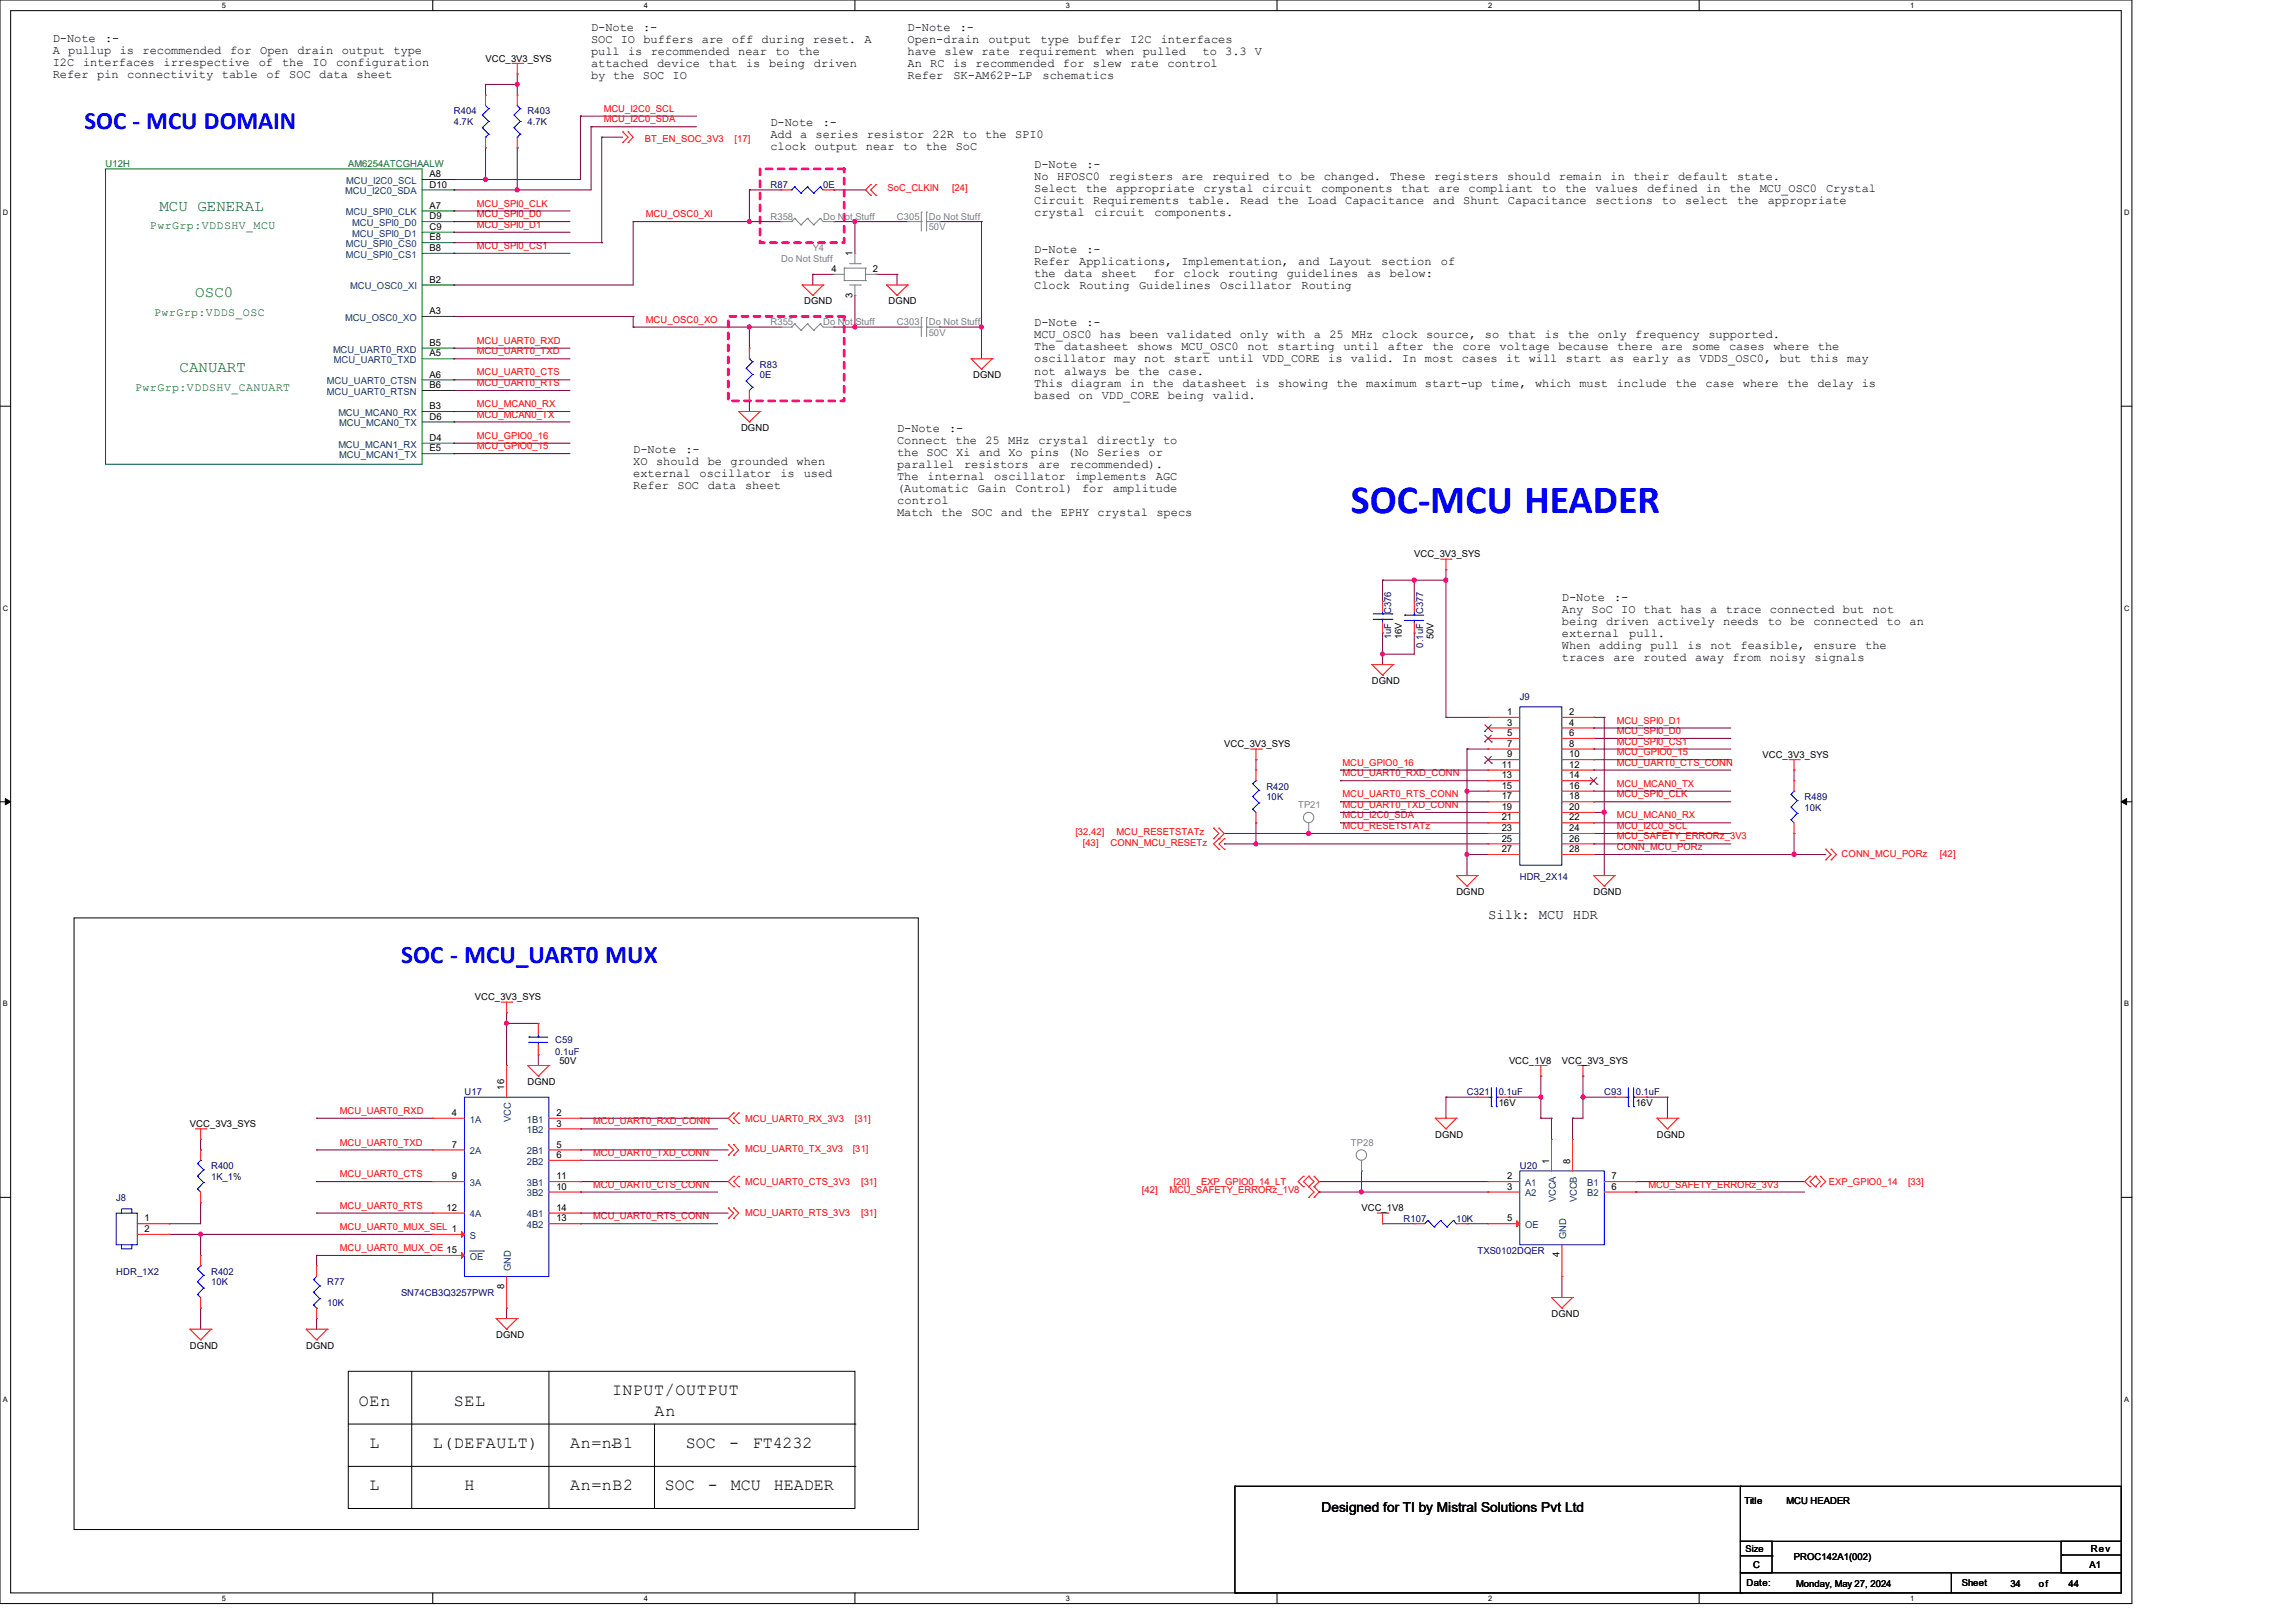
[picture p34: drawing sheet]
<svg xmlns="http://www.w3.org/2000/svg" width="420mm" height="297mm" viewBox="0 0 420 297" stroke-linecap="round" stroke-linejoin="round" font-family="sans-serif">
<defs><g id="words">
<text font-size="7.3" fill="#00f" x="247.1" y="93.9">SOC-MCU HEADER</text>
<g font-size="4.6" fill="#00f">
<text x="15.5" y="23.7">SOC - MCU DOMAIN</text>
<text x="73.4" y="176.2">SOC - MCU_UART0 MUX</text>
</g>
<g font-size="3">
<text x="65.7" y="257.3">OEn</text>
<text x="83" y="257.3">SEL</text>
<text x="112" y="255.3">INPUT/OUTPUT</text>
<text x="119.7" y="259.2">An</text>
<text x="67.6" y="265">L</text>
<text x="79.2" y="265">L(DEFAULT)</text>
<text x="104.3" y="265">An=nB1</text>
<text x="125.5" y="265">SOC</text>
<text x="133.4" y="265">-</text>
<text x="137.7" y="265">FT4232</text>
<text x="67.6" y="272.7">L</text>
<text x="85" y="272.7">H</text>
<text x="104.3" y="272.7">An=nB2</text>
<text x="121.6" y="272.7">SOC</text>
<text x="129.5" y="272.7">-</text>
<text x="133.7" y="272.7">MCU</text>
<text x="141.6" y="272.7">HEADER</text>
</g>
<g font-size="2.9" fill="#008000">
<text x="29.2" y="38.6">MCU GENERAL</text>
<text x="35.7" y="54.4">OSC0</text>
<text x="32.9" y="68.1">CANUART</text>
</g>
<g font-size="2.5">
<text x="272.2" y="168.1">Silk: MCU HDR</text>
<text x="241.7" y="276.8">Designed for TI by Mistral Solutions Pvt Ltd</text>
</g>
<g font-size="2.2">
<text x="108.1" y="5.7">D-Note</text>
<text x="117.7" y="5.7">:-</text>
<text x="166" y="5.7">D-Note</text>
<text x="175.6" y="5.7">:-</text>
<text x="9.7" y="7.6">D-Note</text>
<text x="9.7" y="9.8">A pullup is</text>
<text x="19.2" y="7.6">:-</text>
<text x="26.1" y="9.8">recommended</text>
<text x="42.1" y="9.8">for</text>
<text x="47.6" y="9.8">Open</text>
<text x="54.4" y="9.8">drain</text>
<text x="62.5" y="9.8">output</text>
<text x="72" y="9.8">type</text>
<text x="108.1" y="7.9">SOC IO buffers are off during reset. A</text>
<text x="108.1" y="10.1">pull is recommended</text>
<text x="135" y="10.1">near</text>
<text x="141.9" y="10.1">to</text>
<text x="146" y="10.1">the</text>
<text x="166" y="7.9">Open-drain</text>
<text x="166" y="10.1">have slew rate requirement when pulled</text>
<text x="180.8" y="7.9">output</text>
<text x="190.3" y="7.9">type</text>
<text x="197.2" y="7.9">buffer</text>
<text x="206.8" y="7.9">I2C</text>
<text x="212.3" y="7.9">interfaces</text>
<text x="220" y="10.1">to 3.3 V</text>
<text x="9.7" y="12">I2C</text>
<text x="9.7" y="14.2">Refer</text>
<text x="15.2" y="12">interfaces</text>
<text x="17.8" y="14.2">pin</text>
<text x="23.3" y="14.2">connectivity</text>
<text x="29.9" y="12">irrespective</text>
<text x="40.6" y="14.2">table</text>
<text x="47.3" y="12">of</text>
<text x="48.7" y="14.2">of SOC data</text>
<text x="51.6" y="12">the</text>
<text x="57.2" y="12">IO</text>
<text x="61.5" y="12">configuration</text>
<text x="65.2" y="14.2">sheet</text>
<text x="108.1" y="12.3">attached</text>
<text x="108.1" y="14.5">by the SOC IO</text>
<text x="120.2" y="12.3">device</text>
<text x="129.6" y="12.3">that</text>
<text x="136.5" y="12.3">is</text>
<text x="140.7" y="12.3">being</text>
<text x="148.9" y="12.3">driven</text>
<text x="166" y="12.3">An RC is recommended for</text>
<text x="166" y="14.5">Refer</text>
<text x="174.4" y="14.5">SK-AM62P-LP</text>
<text x="190.7" y="14.5">schematics</text>
<text x="199.9" y="12.3">slew</text>
<text x="206.8" y="12.3">rate</text>
<text x="213.6" y="12.3">control</text>
<text x="140.9" y="23.1">D-Note</text>
<text x="150.5" y="23.1">:-</text>
<text x="140.9" y="25.3">Add a series resistor 22R to the SPI0</text>
<text x="140.9" y="27.5">clock output near to the SoC</text>
<text x="189.2" y="30.8">D-Note</text>
<text x="189.2" y="33">No</text>
<text x="189.2" y="35.2">Select</text>
<text x="193.4" y="33">HFOSC0</text>
<text x="198.6" y="35.2">the</text>
<text x="198.7" y="30.8">:-</text>
<text x="202.8" y="33">registers</text>
<text x="204.1" y="35.2">appropriate</text>
<text x="216.2" y="33">are</text>
<text x="220.1" y="35.2">crystal</text>
<text x="221.7" y="33">required</text>
<text x="230.9" y="35.2">circuit</text>
<text x="233.8" y="33">to</text>
<text x="237.9" y="33">be</text>
<text x="241.6" y="35.2">components</text>
<text x="242.2" y="33">changed.</text>
<text x="254.2" y="33">These</text>
<text x="256.3" y="35.2">that</text>
<text x="262.3" y="33">registers</text>
<text x="263.1" y="35.2">are compliant</text>
<text x="275.7" y="33">should remain</text>
<text x="282.1" y="35.2">to</text>
<text x="286.3" y="35.2">the</text>
<text x="291.8" y="35.2">values</text>
<text x="294.6" y="33">in</text>
<text x="298.8" y="33">their</text>
<text x="301.3" y="35.2">defined</text>
<text x="307" y="33">default</text>
<text x="312.1" y="35.2">in</text>
<text x="316.4" y="35.2">the</text>
<text x="317.7" y="33">state.</text>
<text x="321.9" y="35.2">MCU_OSC0</text>
<text x="334" y="35.2">Crystal</text>
<text x="189.2" y="37.4">Circuit</text>
<text x="189.2" y="39.6">crystal</text>
<text x="200" y="37.4">Requirements</text>
<text x="200.2" y="39.6">circuit</text>
<text x="211.2" y="39.6">components.</text>
<text x="217.3" y="37.4">table.</text>
<text x="226.8" y="37.4">Read</text>
<text x="233.7" y="37.4">the</text>
<text x="239.2" y="37.4">Load</text>
<text x="246.1" y="37.4">Capacitance</text>
<text x="262.1" y="37.4">and</text>
<text x="267.7" y="37.4">Shunt</text>
<text x="275.8" y="37.4">Capacitance</text>
<text x="291.9" y="37.4">sections</text>
<text x="304" y="37.4">to</text>
<text x="308.3" y="37.4">select</text>
<text x="317.8" y="37.4">the</text>
<text x="323.4" y="37.4">appropriate</text>
<text x="189.2" y="46.2">D-Note</text>
<text x="198.7" y="46.2">:-</text>
<text x="189.2" y="48.4">Refer</text>
<text x="189.2" y="50.6">the data sheet</text>
<text x="189.2" y="52.8">Clock</text>
<text x="197.4" y="48.4">Applications,</text>
<text x="197.4" y="52.8">Routing</text>
<text x="208.4" y="52.8">Guidelines</text>
<text x="211" y="50.6">for clock</text>
<text x="216.1" y="48.4">Implementation,</text>
<text x="223.2" y="52.8">Oscillator</text>
<text x="224.6" y="50.6">routing</text>
<text x="235.4" y="50.6">guidelines</text>
<text x="237.5" y="48.4">and</text>
<text x="238.1" y="52.8">Routing</text>
<text x="243.1" y="48.4">Layout</text>
<text x="250.1" y="50.6">as</text>
<text x="252.7" y="48.4">section</text>
<text x="254.3" y="50.6">below:</text>
<text x="263.6" y="48.4">of</text>
<text x="189.2" y="59.7">D-Note</text>
<text x="198.7" y="59.7">:-</text>
<text x="189.2" y="61.9">MCU_OSC0 has been validated only with a 25 MHz clock source,</text>
<text x="189.2" y="64.1">The datasheet shows</text>
<text x="216.1" y="64.1">MCU_OSC0</text>
<text x="228.2" y="64.1">not</text>
<text x="233.7" y="64.1">starting</text>
<text x="245.7" y="64.1">until</text>
<text x="253.9" y="64.1">after</text>
<text x="262" y="64.1">the</text>
<text x="267.5" y="64.1">core</text>
<text x="271.6" y="61.9">so</text>
<text x="274.3" y="64.1">voltage</text>
<text x="275.8" y="61.9">that</text>
<text x="282.6" y="61.9">is</text>
<text x="285.1" y="64.1">because</text>
<text x="286.8" y="61.9">the</text>
<text x="292.3" y="61.9">only</text>
<text x="295.8" y="64.1">there</text>
<text x="299.1" y="61.9">frequency</text>
<text x="303.9" y="64.1">are</text>
<text x="309.4" y="64.1">some</text>
<text x="312.5" y="61.9">supported.</text>
<text x="316.3" y="64.1">cases</text>
<text x="324.4" y="64.1">where</text>
<text x="332.5" y="64.1">the</text>
<text x="189.2" y="66.3">oscillator may not start until VDD_CORE is valid. In most cases it will start as early as VDDS_OSC0,</text>
<text x="189.2" y="68.5">not always be the</text>
<text x="189.2" y="70.7">This diagram in the datasheet is showing the maximum start-up time, which</text>
<text x="213.7" y="68.5">case.</text>
<text x="288.9" y="70.7">must</text>
<text x="295.7" y="70.7">include</text>
<text x="306.5" y="70.7">the</text>
<text x="312" y="70.7">case</text>
<text x="318.8" y="70.7">where</text>
<text x="325.6" y="66.3">but</text>
<text x="326.9" y="70.7">the</text>
<text x="331.1" y="66.3">this</text>
<text x="332.4" y="70.7">delay</text>
<text x="337.9" y="66.3">may</text>
<text x="340.6" y="70.7">is</text>
<text x="189.2" y="72.9">based</text>
<text x="197.3" y="72.9">on</text>
<text x="201.6" y="72.9">VDD_CORE</text>
<text x="213.6" y="72.9">being</text>
<text x="221.8" y="72.9">valid.</text>
<text x="115.8" y="82.9">D-Note</text>
<text x="125.4" y="82.9">:-</text>
<text x="164.1" y="79">D-Note</text>
<text x="164.1" y="81.2">Connect the 25</text>
<text x="164.1" y="83.4">the SOC Xi and Xo pins (No Series or</text>
<text x="173.6" y="79">:-</text>
<text x="184.4" y="81.2">MHz</text>
<text x="189.9" y="81.2">crystal</text>
<text x="200.7" y="81.2">directly</text>
<text x="212.8" y="81.2">to</text>
<text x="115.8" y="85.1">XO should</text>
<text x="115.8" y="87.3">external</text>
<text x="115.8" y="89.5">Refer</text>
<text x="123.9" y="89.5">SOC</text>
<text x="128" y="87.3">oscillator</text>
<text x="129.5" y="85.1">be</text>
<text x="129.5" y="89.5">data</text>
<text x="133.7" y="85.1">grounded</text>
<text x="136.3" y="89.5">sheet</text>
<text x="142.7" y="87.3">is</text>
<text x="145.7" y="85.1">when</text>
<text x="147" y="87.3">used</text>
<text x="164.1" y="85.6">parallel</text>
<text x="164.1" y="87.8">The</text>
<text x="169.7" y="87.8">internal</text>
<text x="176.4" y="85.6">resistors</text>
<text x="181.8" y="87.8">oscillator</text>
<text x="190" y="85.6">are</text>
<text x="195.7" y="85.6">recommended).</text>
<text x="196.6" y="87.8">implements</text>
<text x="211.5" y="87.8">AGC</text>
<text x="164.1" y="90">(Automatic</text>
<text x="164.1" y="92.2">control</text>
<text x="164.1" y="94.4">Match the SOC and the EPHY crystal</text>
<text x="178.9" y="90">Gain</text>
<text x="185.8" y="90">Control)</text>
<text x="197.9" y="90">for</text>
<text x="203.6" y="90">amplitude</text>
<text x="211.5" y="94.4">specs</text>
<text x="285.7" y="109.9">D-Note</text>
<text x="285.7" y="112.1">Any SoC IO that has a trace connected but not</text>
<text x="295.2" y="109.9">:-</text>
<text x="285.7" y="114.3">being driven actively needs</text>
<text x="285.7" y="116.5">external</text>
<text x="285.7" y="118.7">When adding pull</text>
<text x="298" y="116.5">pull.</text>
<text x="308.7" y="118.7">is</text>
<text x="312.9" y="118.7">not</text>
<text x="318.4" y="118.7">feasible,</text>
<text x="323.4" y="114.3">to</text>
<text x="327.5" y="114.3">be</text>
<text x="331.7" y="114.3">connected</text>
<text x="331.8" y="118.7">ensure</text>
<text x="341.2" y="118.7">the</text>
<text x="345.1" y="114.3">to</text>
<text x="349.3" y="114.3">an</text>
<text x="285.7" y="120.9">traces</text>
<text x="295.2" y="120.9">are</text>
<text x="300.7" y="120.9">routed</text>
<text x="310.1" y="120.9">away</text>
<text x="316.9" y="120.9">from</text>
<text x="323.7" y="120.9">noisy</text>
<text x="331.9" y="120.9">signals</text>
</g>
<g font-size="2.1" fill="#008000">
<text x="27.4" y="41.8">PwrGrp:VDDSHV_MCU</text>
<text x="28.2" y="57.8">PwrGrp:VDDS_OSC</text>
<text x="24.7" y="71.5">PwrGrp:VDDSHV_CANUART</text>
</g>
<g font-size="1.7">
<text x="88.8" y="11.3">VCC_3V3_SYS</text>
<text x="78.6" y="32.4">A8</text>
<text x="78.6" y="34.3">D10</text>
<text x="78.6" y="38.2">A7</text>
<text x="78.6" y="40.1">D9</text>
<text x="78.6" y="45.9">B8</text>
<text x="78.6" y="42.1">C9</text>
<text x="78.6" y="44">E8</text>
<text x="156" y="46.9" transform="rotate(-90 156 46.9)">1</text>
<text x="78.6" y="51.7">B2</text>
<text x="152.1" y="49.8">4</text>
<text x="159.7" y="49.8">2</text>
<text x="78.6" y="57.5">A3</text>
<text x="147.1" y="55.7">DGND</text>
<text x="156" y="54.5" transform="rotate(-90 156 54.5)">3</text>
<text x="162.6" y="55.7">DGND</text>
<text x="78.6" y="65.2">A5</text>
<text x="78.6" y="63.3">B5</text>
<text x="78.6" y="69.1">A6</text>
<text x="78.6" y="71">B6</text>
<text x="178" y="69.2">DGND</text>
<text x="78.6" y="74.9">B3</text>
<text x="78.6" y="76.8">D6</text>
<text x="78.6" y="80.7">D4</text>
<text x="78.6" y="82.6">E5</text>
<text x="135.5" y="78.8">DGND</text>
<text x="258.7" y="102">VCC_3V3_SYS</text>
<text x="256.4" y="117" transform="rotate(-90 256.4 117)">16V</text>
<text x="262.2" y="117" transform="rotate(-90 262.2 117)">50V</text>
<text x="250.9" y="125.2">DGND</text>
<text x="275.7" y="130.8">1</text>
<text x="287.1" y="130.8">2</text>
<text x="223.9" y="136.7">VCC_3V3_SYS</text>
<text x="275.7" y="132.8">3</text>
<text x="275.7" y="134.7">5</text>
<text x="275.7" y="136.6">7</text>
<text x="287.1" y="132.8">4</text>
<text x="287.1" y="134.7">6</text>
<text x="287.1" y="136.6">8</text>
<text x="274.7" y="140.5">11</text>
<text x="274.7" y="142.4">13</text>
<text x="275.7" y="138.6">9</text>
<text x="287.1" y="138.6">10</text>
<text x="287.1" y="140.5">12</text>
<text x="287.1" y="142.4">14</text>
<text x="322.4" y="138.7">VCC_3V3_SYS</text>
<text x="274.7" y="144.4">15</text>
<text x="274.7" y="146.3">17</text>
<text x="274.7" y="148.2">19</text>
<text x="287.1" y="144.4">16</text>
<text x="287.1" y="146.3">18</text>
<text x="287.1" y="148.2">20</text>
<text x="274.7" y="150.2">21</text>
<text x="274.7" y="152.1">23</text>
<text x="274.7" y="154">25</text>
<text x="274.7" y="156">27</text>
<text x="287.1" y="150.2">22</text>
<text x="287.1" y="152.1">24</text>
<text x="287.1" y="154">26</text>
<text x="287.1" y="156">28</text>
<text x="266.4" y="163.8">DGND</text>
<text x="291.5" y="163.8">DGND</text>
<text x="86.9" y="183.1">VCC_3V3_SYS</text>
<text x="102.3" y="194.6">50V</text>
<text x="276" y="194.6">VCC_1V8</text>
<text x="285.7" y="194.6">VCC_3V3_SYS</text>
<text x="92.2" y="199.4" transform="rotate(-90 92.2 199.4)">16</text>
<text x="96.5" y="198.5">DGND</text>
<text x="274.1" y="202.4">16V</text>
<text x="299.2" y="202.4">16V</text>
<text x="34.8" y="206.2">VCC_3V3_SYS</text>
<text x="82.6" y="204.2">4</text>
<text x="101.8" y="204.2">2</text>
<text x="101.8" y="206.2">3</text>
<text x="262.5" y="208.2">DGND</text>
<text x="303.1" y="208.2">DGND</text>
<text x="82.6" y="210">7</text>
<text x="82.6" y="215.8">9</text>
<text x="101.8" y="210">5</text>
<text x="101.8" y="211.9">6</text>
<text x="101.8" y="215.8">11</text>
<text x="275.7" y="215.8">2</text>
<text x="283.4" y="212.9" transform="rotate(-90 283.4 212.9)">1</text>
<text x="287.2" y="212.9" transform="rotate(-90 287.2 212.9)">8</text>
<text x="294.8" y="215.8">7</text>
<text x="81.7" y="221.6">12</text>
<text x="101.8" y="217.7">10</text>
<text x="101.8" y="221.6">14</text>
<text x="249" y="221.7">VCC_1V8</text>
<text x="275.7" y="217.7">3</text>
<text x="294.8" y="217.7">6</text>
<text x="26.5" y="223.5">1</text>
<text x="26.5" y="225.5">2</text>
<text x="101.8" y="223.5">13</text>
<text x="275.7" y="223.5">5</text>
<text x="285.3" y="230.1" transform="rotate(-90 285.3 230.1)">4</text>
<text x="92.2" y="235.9" transform="rotate(-90 92.2 235.9)">8</text>
<text x="90.8" y="244.8">DGND</text>
<text x="283.8" y="241">DGND</text>
<text x="34.8" y="246.8">DGND</text>
<text x="56" y="246.8">DGND</text>
<text x="319.1" y="275.2">Title</text>
<text x="326.8" y="275.2">MCU HEADER</text>
<text x="319.3" y="284">Size</text>
<text x="320.7" y="286.9">C</text>
<text x="328.2" y="285.4">PROC142A1(002)</text>
<text x="382.2" y="286.9">A1</text>
<text x="382.4" y="284.1">Rev</text>
<text x="319.5" y="290.2">Date:</text>
<text x="328.6" y="290.4">Monday, May 27, 2024</text>
<text x="358.9" y="290.2">Sheet</text>
<text x="367.7" y="290.4">34</text>
<text x="373" y="290.4">of</text>
<text x="378.4" y="290.4">44</text>
</g>
<g font-size="1.7" fill="#000080">
<text x="83" y="20.9">R404</text>
<text x="83" y="22.9">4.7K</text>
<text x="96.5" y="20.9">R403</text>
<text x="96.5" y="22.9">4.7K</text>
<text x="140.9" y="34.5">R87</text>
<text x="150.6" y="34.5">0E</text>
<text x="139" y="67.3">R83</text>
<text x="139" y="69.2">0E</text>
<text x="254.5" y="112.4" transform="rotate(-90 254.5 112.4)">C376</text>
<text x="260.3" y="112.4" transform="rotate(-90 260.3 112.4)">C377</text>
<text x="254.5" y="117" transform="rotate(-90 254.5 117)">1uF</text>
<text x="260.3" y="118.5" transform="rotate(-90 260.3 118.5)">0.1uF</text>
<text x="278" y="128.1">J9</text>
<text x="231.6" y="144.5">R420</text>
<text x="231.6" y="146.4">10K</text>
<text x="330.1" y="146.4">R489</text>
<text x="330.1" y="148.3">10K</text>
<text x="278" y="161.1">HDR_2X14</text>
<text x="101.6" y="190.8">C59</text>
<text x="101.6" y="193.1">0.1uF</text>
<text x="85" y="200.4">U17</text>
<text x="268.3" y="200.4">C321</text>
<text x="274.1" y="200.4">0.1uF</text>
<text x="293.4" y="200.4">C93</text>
<text x="299.2" y="200.4">0.1uF</text>
<text x="38.6" y="213.9">R400</text>
<text x="38.6" y="215.9">1K_1%</text>
<text x="278" y="213.9">U20</text>
<text x="21.3" y="219.7">J8</text>
<text x="256.7" y="223.6">R107</text>
<text x="266.4" y="223.6">10K</text>
<text x="21.3" y="233.3">HDR_1X2</text>
<text x="38.6" y="233.3">R402</text>
<text x="270.2" y="229.4">TXS0102DQER</text>
<text x="38.6" y="235.2">10K</text>
<text x="59.9" y="235.2">R77</text>
<text x="59.9" y="239.1">10K</text>
<text x="73.4" y="237.1">SN74CB3Q3257PWR</text>
</g>
<g font-size="1.7" fill="#f00">
<text x="110.4" y="20.4">MCU_I2C0_SCL</text>
<text x="110.4" y="22.4">MCU_I2C0_SDA</text>
<text x="118" y="25.9">BT_EN_SOC_3V3</text>
<text x="134.4" y="25.9">[17]</text>
<text x="162.3" y="35">SoC_CLKIN</text>
<text x="174.2" y="35">[24]</text>
<text x="87.2" y="41.7">MCU_SPI0_D1</text>
<text x="87.2" y="39.7">MCU_SPI0_D0</text>
<text x="87.2" y="37.8">MCU_SPI0_CLK</text>
<text x="118.1" y="39.7">MCU_OSC0_XI</text>
<text x="87.2" y="45.5">MCU_SPI0_CS1</text>
<text x="118.1" y="59.1">MCU_OSC0_XO</text>
<text x="87.2" y="62.9">MCU_UART0_RXD</text>
<text x="87.2" y="64.9">MCU_UART0_TXD</text>
<text x="87.2" y="68.7">MCU_UART0_CTS</text>
<text x="87.2" y="70.7">MCU_UART0_RTS</text>
<text x="87.2" y="74.5">MCU_MCAN0_RX</text>
<text x="87.2" y="76.4">MCU_MCAN0_TX</text>
<text x="87.2" y="80.3">MCU_GPIO0_16</text>
<text x="87.2" y="82.2">MCU_GPIO0_15</text>
<text x="295.7" y="134.3">MCU_SPI0_D0</text>
<text x="295.7" y="132.4">MCU_SPI0_D1</text>
<text x="295.7" y="136.3">MCU_SPI0_CS1</text>
<text x="245.6" y="142.1">MCU_UART0_RXD_CONN</text>
<text x="245.6" y="140.1">MCU_GPIO0_16</text>
<text x="295.7" y="140.1">MCU_UART0_CTS_CONN</text>
<text x="295.7" y="144">MCU_MCAN0_TX</text>
<text x="295.7" y="138.2">MCU_GPIO0_15</text>
<text x="245.6" y="149.8">MCU_I2C0_SDA</text>
<text x="245.6" y="147.9">MCU_UART0_TXD_CONN</text>
<text x="245.6" y="145.9">MCU_UART0_RTS_CONN</text>
<text x="295.7" y="145.9">MCU_SPI0_CLK</text>
<text x="295.7" y="149.8">MCU_MCAN0_RX</text>
<text x="196.7" y="152.8">[32,42]</text>
<text x="198.1" y="154.9">[43]</text>
<text x="203.1" y="154.9">CONN_MCU_RESETz</text>
<text x="204.3" y="152.8">MCU_RESETSTATz</text>
<text x="245.6" y="151.7">MCU_RESETSTATz</text>
<text x="295.7" y="155.6">CONN_MCU_PORz</text>
<text x="295.7" y="153.6">MCU_SAFETY_ERRORz_3V3</text>
<text x="295.7" y="151.7">MCU_I2C0_SCL</text>
<text x="336.9" y="156.8">CONN_MCU_PORz</text>
<text x="354.8" y="156.8">[42]</text>
<text x="62.2" y="203.8">MCU_UART0_RXD</text>
<text x="62.2" y="209.6">MCU_UART0_TXD</text>
<text x="108.5" y="205.8">MCU_UART0_RXD_CONN</text>
<text x="136.3" y="205.3">MCU_UART0_RX_3V3</text>
<text x="156.4" y="205.3">[31]</text>
<text x="62.2" y="215.4">MCU_UART0_CTS</text>
<text x="108.5" y="211.5">MCU_UART0_TXD_CONN</text>
<text x="136.3" y="210.9">MCU_UART0_TX_3V3</text>
<text x="156" y="210.9">[31]</text>
<text x="62.2" y="221.2">MCU_UART0_RTS</text>
<text x="108.5" y="217.3">MCU_UART0_CTS_CONN</text>
<text x="136.3" y="216.9">MCU_UART0_CTS_3V3</text>
<text x="157.5" y="216.9">[31]</text>
<text x="208.9" y="218.4">[42]</text>
<text x="213.9" y="218.4">MCU_SAFETY_ERRORz_1V8</text>
<text x="214.7" y="216.9">[20]</text>
<text x="219.7" y="216.9">EXP_GPIO0_14_LT</text>
<text x="301.5" y="217.3">MCU_SAFETY_ERRORz_3V3</text>
<text x="334.6" y="216.9">EXP_GPIO0_14</text>
<text x="349" y="216.9">[33]</text>
<text x="62.2" y="225.1">MCU_UART0_MUX_SEL 1</text>
<text x="108.5" y="223.1">MCU_UART0_RTS_CONN</text>
<text x="136.3" y="222.5">MCU_UART0_RTS_3V3</text>
<text x="157.5" y="222.5">[31]</text>
<text x="62.2" y="228.9">MCU_UART0_MUX_OE 15</text>
</g>
<g font-size="1.7" fill="#008000">
<text x="19.3" y="30.6">U12H</text>
<text x="63.7" y="30.6">AM6254ATCGHAALW</text>
</g>
<g font-size="1.7" fill="#004080">
<text x="63.2" y="35.6">MCU_I2C0_SDA</text>
<text x="63.3" y="33.7">MCU_I2C0_SCL</text>
<text x="63.3" y="39.4">MCU_SPI0_CLK</text>
<text x="64.4" y="41.4">MCU_SPI0_D0</text>
<text x="63.3" y="47.2">MCU_SPI0_CS1</text>
<text x="63.3" y="45.2">MCU_SPI0_CS0</text>
<text x="64.4" y="43.3">MCU_SPI0_D1</text>
<text x="64" y="53">MCU_OSC0_XI</text>
<text x="63.1" y="58.7">MCU_OSC0_XO</text>
<text x="60.9" y="64.5">MCU_UART0_RXD</text>
<text x="59.8" y="70.3">MCU_UART0_CTSN</text>
<text x="61.1" y="66.5">MCU_UART0_TXD</text>
<text x="59.8" y="72.3">MCU_UART0_RTSN</text>
<text x="61.9" y="76.1">MCU_MCAN0_RX</text>
<text x="61.9" y="81.9">MCU_MCAN1_RX</text>
<text x="62.1" y="78">MCU_MCAN0_TX</text>
<text x="62.1" y="83.8">MCU_MCAN1_TX</text>
<text x="85.9" y="205.4">1A</text>
<text x="93.5" y="205.4" transform="rotate(-90 93.5 205.4)">VCC</text>
<text x="96.3" y="205.4">1B1</text>
<text x="96.3" y="207.4">1B2</text>
<text x="85.9" y="211.2">2A</text>
<text x="96.3" y="211.2">2B1</text>
<text x="96.3" y="213.1">2B2</text>
<text x="85.9" y="217">3A</text>
<text x="96.3" y="217">3B1</text>
<text x="96.3" y="218.9">3B2</text>
<text x="279" y="217">A1</text>
<text x="279" y="218.9">A2</text>
<text x="284.6" y="220" transform="rotate(-90 284.6 220)">VCCA</text>
<text x="288.5" y="220" transform="rotate(-90 288.5 220)">VCCB</text>
<text x="290.4" y="218.9">B2</text>
<text x="290.4" y="217">B1</text>
<text x="85.9" y="226.7">S</text>
<text x="85.9" y="222.8">4A</text>
<text x="96.3" y="222.8">4B1</text>
<text x="96.3" y="224.7">4B2</text>
<text x="279" y="224.7">OE</text>
<text x="286.5" y="226.8" transform="rotate(-90 286.5 226.8)">GND</text>
<text x="85.9" y="230.5">OE</text>
<text x="93.5" y="232.6" transform="rotate(-90 93.5 232.6)">GND</text>
</g>
<g font-size="1.7" fill="#808080">
<text x="140.9" y="40.2">R358</text>
<text x="150.6" y="40.2">Do Not Stuff</text>
<text x="164.1" y="40.2">C305</text>
<text x="169.9" y="40.2">Do Not Stuff</text>
<text x="142.9" y="48">Do Not Stuff</text>
<text x="148.7" y="46">Y4</text>
<text x="169.9" y="42.2">50V</text>
<text x="140.9" y="59.5">R355</text>
<text x="150.6" y="59.5">Do Not Stuff</text>
<text x="164.1" y="59.5">C303</text>
<text x="169.9" y="59.5">Do Not Stuff</text>
<text x="169.9" y="61.5">50V</text>
<text x="237.4" y="148">TP21</text>
<text x="247.1" y="209.7">TP28</text>
</g>
<g font-size="1.4">
<text x="40.6" y="1.4">5</text>
<text x="117.8" y="1.4">4</text>
<text x="195" y="1.4">3</text>
<text x="272.2" y="1.4">2</text>
<text x="349.4" y="1.4">1</text>
<text x=".5" y="39.4">D</text>
<text x="388.5" y="39.4">D</text>
<text x=".5" y="111.8">C</text>
<text x="388.5" y="111.8">C</text>
<text x=".5" y="184.2">B</text>
<text x="388.5" y="184.2">B</text>
<text x=".5" y="256.5">A</text>
<text x="388.5" y="256.5">A</text>
<text x="40.6" y="292.9">5</text>
<text x="117.8" y="292.9">4</text>
<text x="195" y="292.9">3</text>
<text x="272.2" y="292.9">2</text>
<text x="349.4" y="292.9">1</text>
</g>
</g></defs>
<path d="M0 0h390v293.5h-390zM1.9 1.9h386.1v289.6h-386.1z" fill="none" stroke="#000" stroke-width=".18"/>
<g fill="#fff">
<path d="M40.6 .2h.7v1.5h-.7z"/>
<path d="M40.6 291.7h.7v1.5h-.7z"/>
</g>
<path d="M79.2 0v1.9M79.2 291.5v2" fill="none" stroke="#000" stroke-width=".18"/>
<g fill="#fff">
<path d="M117.8 .2h.7v1.5h-.7z"/>
<path d="M117.8 291.7h.7v1.5h-.7z"/>
</g>
<path d="M156.4 0v1.9M156.4 291.5v2" fill="none" stroke="#000" stroke-width=".18"/>
<g fill="#fff">
<path d="M195 .2h.7v1.5h-.7z"/>
<path d="M195 291.7h.7v1.5h-.7z"/>
</g>
<path d="M233.6 0v1.9M233.6 291.5v2" fill="none" stroke="#000" stroke-width=".18"/>
<g fill="#fff">
<path d="M272.2 .2h.8v1.5h-.8z"/>
<path d="M272.2 291.7h.8v1.5h-.8z"/>
</g>
<path d="M310.8 0v1.9M310.8 291.5v2" fill="none" stroke="#000" stroke-width=".18"/>
<g fill="#fff">
<path d="M349.4 .2h.8v1.5h-.8z"/>
<path d="M349.4 291.7h.8v1.5h-.8z"/>
<path d="M.5 38.1h1v1.6h-1z"/>
<path d="M388.5 38.1h1v1.6h-1z"/>
<path d="M.5 110.5h1v1.6h-1z"/>
<path d="M388.5 110.5h1v1.6h-1z"/>
</g>
<path d="M0 74.3h1.9M388 74.3h2" fill="none" stroke="#000" stroke-width=".18"/>
<g fill="#fff">
<path d="M.5 182.9h.9v1.5h-.9z"/>
<path d="M388.5 182.9h.9v1.5h-.9z"/>
</g>
<path d="M0 146.7h1.9M388 146.7h2" fill="none" stroke="#000" stroke-width=".18"/>
<path d="M1 146.1l.9 .6-.9 .6zM388 146.7l1-.6v1.2z" fill="#000" stroke="#000" stroke-width=".18"/>
<g fill="#fff">
<path d="M.5 255.3h.9v1.5h-.9z"/>
<path d="M388.5 255.3h.9v1.5h-.9z"/>
</g>
<g fill="none" stroke="#000" stroke-width=".18">
<path d="M13.5 168h154.5v111.9h-154.5zM0 219.1h1.9M388 219.1h2M63.7 251h92.7v25.1h-92.7zM75.3 251v25.1M100.4 251v25.1M63.7 268.4h92.7M63.7 260.6h92.7M75.3 276.1h.1M100.4 276.1h.1M112 264.5h.1M119.7 276.1h.1"/>
<path d="M119.7 260.6v15.5M156.4 268.4h.1M156.4 260.6h.1M225.9 272h.1M225.9 272h92.6M225.9 272v19.5M318.3 272h69.7v10.1h-69.7zM225.9 291.5h.1M226.1 291.5h.1M226.1 291.5h92.6M318.3 282.1h5.8v5.7h-5.8zM318.3 287.8h38.7v3.7h-38.7z"/>
<path d="M318.3 284.7h5.8M324.1 284.7h.1M357 287.8h31v3.7h-31zM377 282.1h11v5.7h-11zM377.2 284.6h.1M377.2 284.6h10.8"/>
</g>
<path d="M139 30.9h15.4v13.5h-15.4zM133.2 57.9h21.2v15.5h-21.2z" fill="none" stroke="#f0f" stroke-width=".55" stroke-dasharray="1.1"/>
<g fill="none" stroke="#800040" stroke-width=".18">
<path d="M88.8 15.5h.1M88.8 15.5v1.9M88.8 15.5h5.8M94.6 13.5h.1M94.6 15.5h.1M94.6 13.5v3.9M83 32.9h.1M83 34.8h.1M83 38.6h.1M83 38.6h21.3M88.8 27.1h.1M88.8 32.9h.1"/>
<path d="M88.8 27.1v5.8M94.6 27.1h.1M94.6 34.8h.1M94.6 27.1v7.7M106.2 21.3h.1M106.2 21.3v11.6h-23.2M106.2 21.3h21.2M108.1 23.2h.1M108.1 23.2v11.6h-25.1M108.1 23.2h19.3M110.1 25.1h.1M110.1 25.1v19.3"/>
<path d="M110.1 25.1h3.8M137.1 34.8h.1M137.1 34.8h5.8M137.1 34.8v5.8M152.5 34.8h.1M152.5 34.8h5.8M83 52.2h.1M83 42.5h.1M83 40.6h.1M83 46.4h.1M83 57.9h.1M83 40.6h21.3"/>
<path d="M83 42.5h21.3M83 46.4h21.3M83 44.4h27.1M83 57.9h32.8M110.1 44.4h.1M115.8 40.6h.1M115.8 59.9h.1M115.8 57.9h.1M115.8 40.6h27.1M115.8 59.9h27.1M115.8 40.6v11.6h-32.8M115.8 57.9v2"/>
<path d="M137.1 59.9h.1M137.1 40.6h.1M137.1 59.9v3.8M148.7 50.2h.1M148.7 50.2h3.8M148.7 50.2v2M152.5 40.6h.1M152.5 59.9h.1M152.5 40.6h13.5M152.5 59.9h13.5M156.4 40.6h.1M156.4 59.9h.1"/>
<path d="M156.4 54.1h.1M156.4 40.6v5.8M156.4 54.1v5.8M160.2 50.2h.1M160.2 50.2h3.9M164.1 50.2h.1M164.1 50.2v2M171.8 59.9h.1M171.8 40.6h.1M171.8 40.6h7.7M171.8 59.9h7.7M179.5 40.6h.1"/>
<path d="M179.5 59.9h.1M179.5 40.6v25.1M83 63.7h.1M83 65.7h.1M83 69.5h.1M83 71.5h.1M83 75.3h.1M83 77.2h.1M83 63.7h21.3M83 65.7h21.3M83 69.5h21.3M83 71.5h21.3"/>
<path d="M83 75.3h21.3M83 77.2h21.3M137.1 73.4h.1M137.1 73.4v1.9M83 81.1h.1M83 83h.1M83 81.1h21.3M83 83h21.3M252.9 106.2h.1M252.9 119.7h.1M252.9 115.8h.1M252.9 106.2v3.9"/>
<path d="M252.9 115.8v5.8M252.9 106.2h11.6M258.7 106.2h.1M258.7 115.8h.1M258.7 115.8v3.9h-5.8M258.7 106.2v3.9M264.5 104.3h.1M264.5 106.2h.1M264.5 104.3v27M229.7 139h.1M229.7 139v1.9M264.5 131.3h.1"/>
<path d="M264.5 131.3h7.7M268.4 137.1h.1M268.4 137.1h3.8M268.4 137.1v23.1M291.5 135.1h.1M291.5 133.2h.1M291.5 137.1h.1M291.5 139h.1M291.5 131.3h.1M291.5 135.1h25.1M291.5 133.2h25.1M291.5 137.1h25.1"/>
<path d="M291.5 139h25.1M291.5 131.3h2M293.5 131.3h.1M293.5 131.3v28.9M223.9 154.4h.1M223.9 152.5h.1M223.9 154.4h48.3M223.9 152.5h48.3M229.7 150.6h.1M229.7 154.4h.1M229.7 150.6v3.8M239.4 152.5h.1"/>
<path d="M245.2 142.9h.1M245.2 140.9h.1M245.2 150.6h.1M245.2 148.7h.1M245.2 146.7h.1M245.2 146.7h27M245.2 142.9h27M245.2 140.9h27M245.2 150.6h27M245.2 148.7h27M268.4 156.4h.1M268.4 144.8h.1"/>
<path d="M268.4 144.8h3.8M268.4 156.4h3.8M291.5 146.7h.1M291.5 140.9h.1M291.5 144.8h.1M291.5 156.4h.1M291.5 154.4h.1M291.5 152.5h.1M291.5 150.6h.1M291.5 148.7h.1M291.5 146.7h25.1M291.5 140.9h25.1"/>
<path d="M291.5 144.8h25.1M291.5 156.4h42.5M291.5 154.4h25.1M291.5 152.5h25.1M291.5 150.6h25.1M291.5 148.7h2M293.5 148.7h.1M328.2 156.4h.1M328.2 152.5h.1M328.2 140.9h.1M328.2 140.9v2M328.2 152.5v3.9"/>
<path d="M92.7 187.3h.1M92.7 185.3h.1M92.7 185.3v9.7M92.7 187.3h5.8M98.5 193h.1M98.5 193v2M281.9 196.9h.1M281.9 196.9v7.7M289.6 196.9h.1M289.6 196.9v7.7h-1.9M36.7 210.4h.1M36.7 208.5v1.9"/>
<path d="M57.9 204.6h.1M57.9 210.4h.1M57.9 216.2h.1M57.9 204.6h21.3M57.9 216.2h21.3M57.9 210.4h21.3M106.2 204.6h.1M106.2 206.6h.1M106.2 210.4h.1M106.2 212.3h.1M106.2 216.2h.1M106.2 218.1h.1"/>
<path d="M106.2 218.1h25.1M106.2 204.6h27M106.2 216.2h27M106.2 206.6h25.1M106.2 210.4h27M106.2 212.3h25.1M241.3 218.1h.1M241.3 216.2h.1M241.3 218.1h30.9M241.3 216.2h30.9M249 214.3h.1M249 218.1h.1"/>
<path d="M249 214.3v3.8M264.5 200.8h.1M264.5 200.8h5.8M264.5 200.8v3.8M276.1 200.8h.1M276.1 200.8h5.8M281.9 204.6h.1M281.9 200.8h.1M281.9 204.6h1.9M283.8 204.6h.1M283.8 204.6v3.9M287.7 204.6h.1"/>
<path d="M287.7 204.6v3.9M289.6 200.8h.1M289.6 200.8h5.8M299.2 218.1h.1M299.2 216.2h.1M299.2 218.1h30.9M299.2 216.2h30.9M301.2 200.8h.1M301.2 200.8h3.8M305 200.8h.1M305 200.8v3.8M30.9 223.9h.1"/>
<path d="M30.9 225.9h48.3M36.7 220.1h.1M36.7 225.9h.1M36.7 239.4h.1M36.7 220.1v3.8h-5.8M36.7 225.9v3.8M36.7 239.4v3.8M57.9 229.7h.1M57.9 222h.1M57.9 222h21.3M57.9 229.7h21.3M57.9 229.7v1.9"/>
<path d="M79.2 225.9h.1M92.7 239.4h.1M92.7 239.4v1.9M106.2 223.9h.1M106.2 222h.1M106.2 223.9h25.1M106.2 222h27M252.9 223.9h.1M252.9 223.9h5.8M268.4 223.9h.1M268.4 223.9h3.8M285.7 233.6h.1"/>
<path d="M285.7 233.6v3.8M57.9 241.3h.1M57.9 241.3v1.9"/>
</g>
<g fill="#f0f" stroke="#f0f" stroke-width=".18">
<circle cx="137" cy="40.5" r=".37"/>
<circle cx="179.5" cy="59.8" r=".37"/>
<circle cx="156.3" cy="40.5" r=".37"/>
<circle cx="156.3" cy="59.8" r=".37"/>
<circle cx="137" cy="59.8" r=".37"/>
<circle cx="249" cy="218.1" r=".37"/>
<circle cx="289.6" cy="200.8" r=".38"/>
<circle cx="281.8" cy="200.8" r=".37"/>
<circle cx="92.6" cy="187.2" r=".37"/>
<circle cx="94.6" cy="15.4" r=".37"/>
<circle cx="88.8" cy="32.8" r=".37"/>
<circle cx="94.6" cy="34.7" r=".37"/>
<circle cx="36.7" cy="225.8" r=".37"/>
<circle cx="258.7" cy="106.2" r=".37"/>
<circle cx="252.9" cy="119.7" r=".37"/>
<circle cx="264.5" cy="106.2" r=".38"/>
<circle cx="328.2" cy="156.4" r=".38"/>
<circle cx="239.4" cy="152.5" r=".37"/>
<circle cx="229.7" cy="154.4" r=".37"/>
<circle cx="268.3" cy="156.4" r=".37"/>
<circle cx="268.3" cy="144.8" r=".37"/>
<circle cx="293.4" cy="148.6" r=".38"/>
</g>
<g fill="none" stroke="#f00" stroke-width=".18">
<path d="M88.8 17.4h.1M88.8 17.4v1.9M93.6 11.6h2M94.6 13.5h.1M94.6 17.4h.1M94.6 11.6v1.9M94.6 17.4v1.9M95.6 11.6h.1M88.8 27.1h.1M88.8 25.1v2M94.6 27.1h.1M94.6 25.1v2"/>
<path d="M113.9 24.1h.1M113.9 26.1h.1M113.9 24.1l1 1-1 1M114.9 24.1h.1M114.9 26.1h.1M114.9 24.1l.9 1-.9 1M142.9 34.8h.1M142.9 34.8h1.9M150.6 34.8h1.9M152.5 34.8h.1M159.3 35.7h.1M159.3 33.8h.1"/>
<path d="M159.3 33.8l-1 1 1 .9M160.2 33.8h.1M160.2 35.7h.1M160.2 33.8l-.9 1 .9 .9M146.7 52.2h.1M146.7 52.2h3.9M146.7 52.2l2 1.9M148.7 54.1h.1M150.6 52.2h.1M150.6 52.2l-1.9 1.9M162.2 52.2h.1M162.2 52.2h3.8"/>
<path d="M162.2 52.2l1.9 1.9M164.1 54.1h.1M166 52.2h.1M166 52.2l-1.9 1.9M135.1 75.3h.1M135.1 75.3h3.9M135.1 75.3l2 1.9M137.1 77.2h.1M137.1 73.4h.1M137.1 63.7h.1M137.1 63.7v2M137.1 71.5v1.9"/>
<path d="M139 75.3h.1M139 75.3l-1.9 1.9M177.6 65.7h.1M177.6 65.7h3.9M177.6 65.7l1.9 1.9M179.5 67.6h.1M181.5 65.7h.1M181.5 65.7l-2 1.9M252.9 110.1h.1M252.9 115.8h.1M252.9 110.1v1.9M252.9 113.9v1.9"/>
<path d="M258.7 115.8h.1M258.7 110.1h.1M258.7 110.1v1.9M258.7 113.9v1.9M263.5 102.3h1.9M264.5 104.3h.1M264.5 102.3v2M265.4 102.3h.1M228.8 137.1h1.9M229.7 139h.1M229.7 137.1v1.9M230.7 137.1h.1"/>
<path d="M251 121.6h.1M251 121.6h3.8M251 121.6l1.9 2M252.9 123.6h.1M254.8 121.6h.1M254.8 121.6l-1.9 2M272.2 131.3h.1M272.2 133.2h.1M272.2 135.1h.1M272.2 137.1h.1M272.2 139h.1M272.2 139h5.8"/>
<path d="M272.2 137.1h5.8M272.2 131.3h5.8M272.2 133.2h5.8M272.2 135.1h5.8M285.7 139h5.8M285.7 137.1h5.8M285.7 131.3h5.8M285.7 133.2h5.8M285.7 135.1h5.8M291.5 131.3h.1M291.5 133.2h.1M291.5 135.1h.1"/>
<path d="M291.5 137.1h.1M291.5 139h.1M327.2 139h1.9M328.2 139v1.9M329.1 139h.1M222 151.6h.1M222 153.5h.1M222 151.6l1 .9-1 1M223 153.5h.1M223 155.4h.1M223 151.6h.1M223 153.5l-1 .9 1 1"/>
<path d="M223 151.6l.9 .9-.9 1M223.9 153.5h.1M223.9 155.4h.1M223.9 153.5l-.9 .9 .9 1M229.7 150.6h.1M229.7 140.9h.1M229.7 140.9v2M229.7 148.7v1.9M272.2 140.9h.1M272.2 142.9h.1M272.2 144.8h.1M272.2 146.7h.1"/>
<path d="M272.2 148.7h.1M272.2 150.6h.1M272.2 152.5h.1M272.2 154.4h.1M272.2 156.4h.1M272.2 140.9h5.8M272.2 142.9h5.8M272.2 144.8h5.8M272.2 146.7h5.8M272.2 148.7h5.8M272.2 150.6h5.8M272.2 152.5h5.8"/>
<path d="M272.2 154.4h5.8M272.2 156.4h5.8M285.7 140.9h5.8M285.7 142.9h5.8M285.7 144.8h5.8M285.7 146.7h5.8M285.7 148.7h5.8M285.7 150.6h5.8M285.7 152.5h5.8M285.7 154.4h5.8M285.7 156.4h5.8M291.5 140.9h.1"/>
<path d="M291.5 142.9h.1M291.5 144.8h.1M291.5 146.7h.1M291.5 148.7h.1M291.5 150.6h.1M291.5 152.5h.1M291.5 154.4h.1M291.5 156.4h.1M328.2 140.9h.1M328.2 152.5h.1M328.2 142.9h.1M328.2 142.9v1.9"/>
<path d="M328.2 150.6v1.9M334 155.4h.1M334 157.4h.1M334 155.4l.9 1-.9 1M334.9 155.4h.1M334.9 157.4h.1M334.9 155.4l1 1-1 1M266.4 160.2h.1M266.4 160.2h3.9M266.4 160.2l2 2M268.4 162.2h.1M270.3 160.2h.1"/>
<path d="M270.3 160.2l-1.9 2M291.5 160.2h.1M291.5 160.2h3.9M291.5 160.2l2 2M293.5 162.2h.1M295.4 160.2h.1M295.4 160.2l-1.9 2M91.7 183.4h1.9M92.7 185.3h.1M92.7 195h.1M92.7 183.4v1.9M92.7 195v5.8"/>
<path d="M93.6 183.4h.1M96.5 195h.1M96.5 195h3.9M96.5 195l2 1.9M98.5 196.9h.1M98.5 193h.1M98.5 187.3h.1M98.5 187.3v1.9M98.5 191.1v1.9M100.4 195h.1M100.4 195l-1.9 1.9M280.9 195h1.9"/>
<path d="M281.9 196.9h.1M281.9 195v1.9M282.8 195h.1M288.6 195h1.9M289.6 196.9h.1M289.6 195v1.9M290.5 195h.1M35.7 206.6h2M36.7 208.5h.1M36.7 210.4h.1M36.7 206.6v1.9M36.7 210.4v1.9"/>
<path d="M36.7 218.1v2M37.7 206.6h.1M79.2 204.6h.1M79.2 210.4h.1M79.2 216.2h.1M79.2 204.6h5.8M79.2 216.2h5.8M79.2 210.4h5.8M100.4 204.6h5.8M100.4 206.6h5.8M100.4 216.2h5.8M100.4 218.1h5.8"/>
<path d="M100.4 210.4h5.8M100.4 212.3h5.8M106.2 204.6h.1M106.2 206.6h.1M106.2 210.4h.1M106.2 212.3h.1M106.2 216.2h.1M106.2 218.1h.1M133.2 209.5h.1M133.2 211.4h.1M133.2 209.5l1 .9-1 1M134.2 205.6h.1"/>
<path d="M134.2 203.7h.1M134.2 209.5h.1M134.2 211.4h.1M134.2 217.2h.1M134.2 215.3h.1M134.2 203.7l-1 .9 1 1M134.2 209.5l.9 .9-.9 1M134.2 215.3l-1 .9 1 1M135.1 203.7h.1M135.1 205.6h.1M135.1 215.3h.1M135.1 217.2h.1"/>
<path d="M135.1 203.7l-.9 .9 .9 1M135.1 215.3l-.9 .9 .9 1M238.4 215.3h.1M238.4 217.2h.1M238.4 215.3l-1 .9 1 1M239.4 217.2h.1M239.4 215.3h.1M239.4 219.1h.1M239.4 215.3l1 .9-1 1M239.4 215.3l-1 .9 1 1M239.4 217.2l1 .9-1 1M240.4 215.3h.1"/>
<path d="M240.4 217.2h.1M240.4 219.1h.1M240.4 215.3l.9 .9-.9 1M240.4 217.2l.9 .9-.9 1M262.6 204.6h.1M262.6 204.6h3.8M262.6 204.6l1.9 2M264.5 206.6h.1M266.4 204.6h.1M266.4 204.6l-1.9 2M270.3 200.8h.1M270.3 200.8h1.9"/>
<path d="M272.2 216.2h.1M272.2 218.1h.1M272.2 216.2h5.8M272.2 218.1h5.8M274.2 200.8h1.9M276.1 200.8h.1M283.8 208.5h.1M283.8 208.5v5.8M287.7 208.5h.1M287.7 208.5v5.8M293.5 216.2h5.7M293.5 218.1h5.7"/>
<path d="M295.4 200.8h.1M295.4 200.8h1.9M299.2 218.1h.1M299.2 216.2h.1M299.2 200.8h2M301.2 200.8h.1M303.1 204.6h.1M303.1 204.6h3.9M303.1 204.6l1.9 2M305 206.6h.1M307 204.6h.1M307 204.6l-2 2"/>
<path d="M331.1 215.3h.1M331.1 217.2h.1M331.1 215.3l-1 .9 1 1M332.1 217.2h.1M332.1 215.3h.1M332.1 215.3l-1 .9 1 1M332.1 215.3l.9 .9-.9 1M333 215.3h.1M333 217.2h.1M333 215.3l1 .9-1 1M25.1 223.9h5.8M25.1 225.9h5.8"/>
<path d="M30.9 223.9h.1M30.9 225.9h.1M36.7 239.4h.1M36.7 229.7h.1M36.7 220.1h.1M36.7 229.7v1.9M36.7 237.4v2M57.9 231.6h.1M57.9 231.6v2M57.9 239.4v1.9M79.2 225.9h.1M79.2 222h.1"/>
<path d="M79.2 229.7h.1M79.2 222h5.8M79.2 225.9h5.8M79.2 229.7h5.8M92.7 239.4h.1M92.7 233.6v5.8M100.4 222h5.8M100.4 223.9h5.8M106.2 222h.1M106.2 223.9h.1M133.2 221.1h.1M133.2 223h.1"/>
<path d="M133.2 221.1l1 .9-1 1M134.2 221.1h.1M134.2 223h.1M134.2 221.1l.9 .9-.9 1M251.9 222h2M252.9 223.9h.1M252.9 222v1.9M253.9 222h.1M258.7 223.9h.1M258.7 223.9h1.9M266.4 223.9h2M268.4 223.9h.1"/>
<path d="M272.2 223.9h.1M272.2 223.9h5.8M283.8 237.4h.1M283.8 237.4h3.9M283.8 237.4l1.9 2M285.7 239.4h.1M285.7 233.6h.1M285.7 227.8v5.8M287.7 237.4h.1M287.7 237.4l-2 2M34.8 243.2h.1M34.8 243.2h3.8"/>
<path d="M34.8 243.2l1.9 2M36.7 245.2h.1M38.6 243.2h.1M38.6 243.2l-1.9 2M56 243.2h.1M56 243.2h3.9M56 243.2l1.9 2M57.9 245.2h.1M57.9 241.3h.1M59.9 243.2h.1M59.9 243.2l-2 2M90.8 241.3h.1"/>
<path d="M90.8 241.3h3.8M90.8 241.3l1.9 1.9M92.7 243.2h.1M94.6 241.3h.1M94.6 241.3l-1.9 1.9"/>
</g>
<g fill="none" stroke="#00f" stroke-width=".18">
<path d="M88.8 19.3l.6 .6M89.4 19.9h.1M89.4 19.9l-1.2 1.1M94.6 19.3l.6 .6M95.2 19.9h.1M95.2 19.9l-1.2 1.1M88.2 21h.1M88.2 23.4h.1M88.2 21l1.2 1.2M88.2 23.4l1.2 1.2M88.8 25.1h.1M89.4 22.2h.1"/>
<path d="M89.4 24.6h.1M89.4 22.2l-1.2 1.2M89.4 24.6l-.6 .5M94 21h.1M94 23.4h.1M94 21l1.2 1.2M94 23.4l1.2 1.2M94.6 25.1h.1M95.2 22.2h.1M95.2 24.6h.1M95.2 22.2l-1.2 1.2M95.2 24.6l-.6 .5"/>
<path d="M144.8 34.8h.1M145.4 34.2h.1M145.4 34.2l1.1 1.1M145.4 34.2l-.6 .6M146.5 35.3h.1M147.7 34.2h.1M147.7 34.2l1.1 1.1M147.7 34.2l-1.2 1.1M148.8 35.3h.1M150 34.2h.1M150 34.2l.6 .6M150 34.2l-1.2 1.1"/>
<path d="M136.5 69.7h.1M136.5 67.4h.1M136.5 69.7l1.2 1.2M136.5 67.4l1.2 1.1M137.1 65.7h.1M137.1 65.7l.6 .5M137.7 70.9h.1M137.7 68.5h.1M137.7 66.2h.1M137.7 70.9l-.6 .6M137.7 68.5l-1.2 1.2M137.7 66.2l-1.2 1.2"/>
<path d="M251.2 113.3h3.4M251.2 112.4h3.4M252.9 112.4h.1M252.9 113.3h.1M252.9 112v.4M252.9 113.3v.6M254.6 113.3h.1M254.6 112.4h.1M257 112.6h.1M257 113.5h.1M257 112.6h3.4M257 113.5h3.4"/>
<path d="M258.7 113.5h.1M258.7 112.6h.1M258.7 112v.6M258.7 113.5v.4M278 129.4h7.7v28.9h-7.7zM229.2 148.1h.1M229.2 145.8h.1M229.2 143.4h.1M229.2 148.1l.5 .6M229.2 145.8l1.1 1.1M229.2 143.4l1.1 1.2M229.7 142.9h.1"/>
<path d="M229.7 142.9l-.5 .5M230.3 146.9h.1M230.3 144.6h.1M230.3 146.9l-1.1 1.2M230.3 144.6l-1.1 1.2M327.6 150h.1M327.6 147.7h.1M327.6 145.4h.1M327.6 150l.6 .6M327.6 147.7l1.2 1.1M327.6 145.4l1.2 1.1M328.2 144.8h.1"/>
<path d="M328.2 144.8l-.6 .6M328.8 148.8h.1M328.8 146.5h.1M328.8 148.8l-1.2 1.2M328.8 146.5l-1.2 1.2M96.7 189.8h.1M96.7 190.8h.1M96.7 189.8h3.5M96.7 190.8h3.5M98.5 190.8h.1M98.5 189.8h.1M98.5 189.2v.6"/>
<path d="M98.5 190.8v.3M272.8 199.1v3.4M273.7 199.1v3.4M297.9 199.1v3.4M298.8 199.1v3.4M36.1 217.6h.1M36.1 215.3h.1M36.1 212.9h.1M36.1 212.9l1.2 1.2M36.1 217.6l.6 .5M36.1 215.3l1.2 1.1M36.7 212.3h.1"/>
<path d="M36.7 212.3l-.6 .6M37.3 216.4h.1M37.3 214.1h.1M37.3 216.4l-1.2 1.2M37.3 214.1l-1.2 1.2M85 200.8h15.4v32.8h-15.4zM272.2 200.8h.6M272.8 202.5h.1M272.8 200.8h.1M273.7 200.8h.1M273.7 202.5h.1M273.7 200.8h.5"/>
<path d="M278 214.3h15.5v13.5h-15.5zM297.3 200.8h.6M297.9 202.5h.1M297.9 200.8h.1M298.8 200.8h.1M298.8 202.5h.1M298.8 200.8h.4M21.3 222h3.8v5.8h-3.8zM22.2 222v-.8h1.9v.8M22.2 227.8v.8h1.9v-.8M36.1 236.9h.1M36.1 234.6h.1"/>
<path d="M36.1 232.2h.1M36.1 236.9l.6 .5M36.1 234.6l1.2 1.1M36.1 232.2l1.2 1.2M36.7 231.6h.1M36.7 231.6l-.6 .6M37.3 235.7h.1M37.3 233.4h.1M37.3 235.7l-1.2 1.2M37.3 233.4l-1.2 1.2M57.4 234.2h.1M57.4 236.5h.1"/>
<path d="M57.4 238.8h.1M57.4 234.2l1.1 1.1M57.4 236.5l1.1 1.2M57.4 238.8l.5 .6M57.9 239.4h.1M57.9 233.6l-.5 .6M58.5 235.3h.1M58.5 237.7h.1M58.5 235.3l-1.1 1.2M58.5 237.7l-1.1 1.1M261.2 223.4h.1M261.2 223.4l-.6 .5"/>
<path d="M261.2 223.4l1.1 1.1M262.3 224.5h.1M263.5 223.4h.1M263.5 223.4l-1.2 1.1M263.5 223.4l1.2 1.1M264.7 224.5h.1M265.9 223.4h.1M265.9 223.4l-1.2 1.1M265.9 223.4l.5 .5M266.4 223.9h.1"/>
</g>
<g fill="#f00" stroke="#f00" stroke-width=".18">
<path d="M277.5 223.4l.5 .5-.5 .6z"/>
<path d="M84.4 225.3l.6 .6-.6 .5z"/>
<path d="M84.4 229.2l.6 .5-.6 .6z"/>
</g>
<g fill="none" stroke="#808080" stroke-width=".18">
<path d="M145.4 40h.1M145.4 40l1.1 1.1M145.4 40l-.6 .6M147.7 40h.1M147.7 40l1.1 1.1M147.7 40l-1.2 1.1M150 40h.1M150 40l.6 .6h1.9M150 40l-1.2 1.1M168.5 38.8h.1M168.5 38.8v3.5M169.5 38.8h.1"/>
<path d="M169.5 38.8v3.5M142.9 40.6h.1M142.9 59.9h.1M142.9 40.6h1.9M142.9 59.9h1.9M144.8 40.6h.1M144.8 59.9h.1M145.4 59.3h.1M145.4 59.3l1.1 1.2M145.4 59.3l-.6 .6M146.5 41.1h.1M147.7 59.3h.1"/>
<path d="M147.7 59.3l1.1 1.2M147.7 59.3l-1.2 1.2M148.8 41.1h.1M150 59.3h.1M150 59.3l.6 .6h1.9M150 59.3l-1.2 1.2M152.5 40.6h.1M152.5 59.9h.1M152.5 50.2h.1M152.5 50.2h1.9M154.4 51.4h.1M154.4 49.1h.1"/>
<path d="M154.4 51.4h3.9M154.4 49.1v2.3M154.4 49.1h3.9M155.4 52.2h2M155.4 48.3h2M156.4 46.4h.1M156.4 54.1h.1M156.4 46.4v1.9M156.4 52.2v1.9M157.4 52.2h.1M157.4 48.3h.1M158.3 49.1h.1"/>
<path d="M158.3 51.4h.1M158.3 49.1v2.3M158.3 50.2h1.9M160.2 50.2h.1M166 59.9h.1M166 40.6h.1M166 40.6h2.5M166 59.9h2.5M168.5 58.1h.1M168.5 59.9h.1M168.5 40.6h.1M168.5 58.1v3.5"/>
<path d="M169.5 59.9h.1M169.5 58.1h.1M169.5 40.6h.1M169.5 40.6h2.3M169.5 59.9h2.3M169.5 58.1v3.5M171.8 59.9h.1M171.8 40.6h.1M146.5 60.5h.1M148.8 60.5h.1M239.4 152.5h.1M239.4 150.6v1.9"/>
<path d="M249 214.3h.1M249 212.3v2"/>
<circle cx="239.4" cy="149.6" r=".95"/>
<circle cx="249" cy="211.4" r=".95"/>
</g>
<g fill="none" stroke="#804000" stroke-width=".18">
<path d="M271.6 133.9h.1M271.6 135.8h.1M271.6 139.7h.1M271.6 132.6l1.2 1.3M271.6 134.5l1.2 1.3M271.6 138.4l1.2 1.3M272.8 132.6l-1.2 1.3M272.8 134.5l-1.2 1.3M272.8 138.4l-1.2 1.3M272.8 133.9h.1M272.8 135.8h.1M272.8 139.7h.1"/>
<path d="M290.9 143.5h.1M290.9 142.3l1.2 1.2M292.1 142.3l-1.2 1.2M292.1 143.5h.1"/>
</g>
<path d="M85.9 228.9h2.5M88.4 228.9h.1" fill="none" stroke="#004080" stroke-width=".18"/>
<g fill="none" stroke="#008000" stroke-width=".18">
<path d="M19.3 30.9h57.9v54.1h-57.9zM77.2 38.6h5.8M77.2 32.9h5.8M77.2 34.8h5.8M83 38.6h.1M83 32.9h.1M83 34.8h.1M77.2 57.9h5.8M77.2 52.2h5.8M77.2 46.4h5.8M77.2 42.5h5.8M77.2 40.6h5.8"/>
<path d="M77.2 44.4h5.8M83 57.9h.1M83 52.2h.1M83 46.4h.1M83 42.5h.1M83 40.6h.1M83 44.4h.1M77.2 65.7h5.8M77.2 69.5h5.8M77.2 75.3h5.8M77.2 63.7h5.8M77.2 71.5h5.8"/>
<path d="M77.2 77.2h5.8M83 65.7h.1M83 69.5h.1M83 75.3h.1M83 63.7h.1M83 71.5h.1M83 77.2h.1M77.2 81.1h5.8M77.2 83h5.8M83 81.1h.1M83 83h.1"/>
</g>
<use href="#words"/>
</svg>
